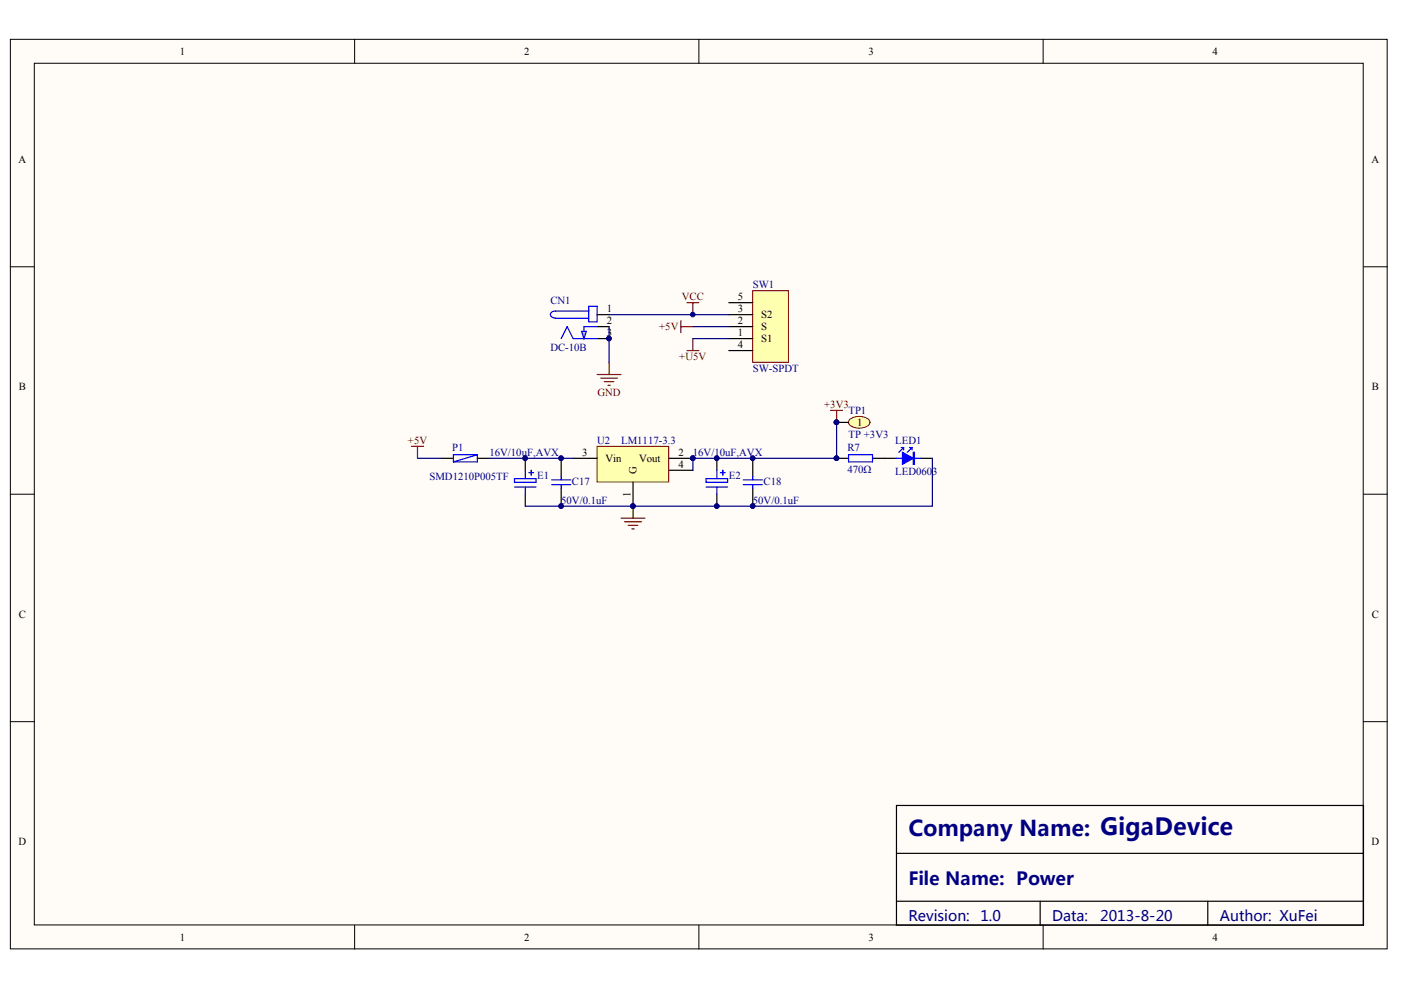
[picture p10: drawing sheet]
<svg xmlns="http://www.w3.org/2000/svg" width="297mm" height="210mm" viewBox="0 0 297 210" stroke-linecap="round" stroke-linejoin="round" font-family="sans-serif">
<defs><g id="words">
<text font-size="4.6" fill="#000080" x="192.6" y="177.2">Company Name: GigaDevice</text>
<text font-size="3.8" fill="#000080" x="192.6" y="187.6">File Name: Power</text>
<g font-size="3.1" fill="#000080">
<text x="192.6" y="195.4">Revision:</text>
<text x="207.9" y="195.4">1.0</text>
<text x="223.1" y="195.4">Data:</text>
<text x="233.2" y="195.4">2013-8-20</text>
<text x="258.6" y="195.4">Author: XuFei</text>
</g>
<g font-size="2.3">
<text x="38.1" y="11.6">1</text>
<text x="111.1" y="11.6">2</text>
<text x="184.1" y="11.6">3</text>
<text x="257.1" y="11.6">4</text>
<text x="3.9" y="34.5">A</text>
<text x="290.8" y="34.5">A</text>
<text x="156.4" y="63.7">5</text>
<text x="128.6" y="66.2">1</text>
<text x="128.6" y="71.3">3</text>
<text x="128.6" y="68.7">2</text>
<text x="156.4" y="66.2">3</text>
<text x="156.4" y="68.7">2</text>
<text x="156.4" y="71.3">1</text>
<text x="161.4" y="67.5">S2</text>
<text x="161.4" y="70">S</text>
<text x="156.4" y="73.8">4</text>
<text x="161.4" y="72.5">S1</text>
<text x="4" y="82.7">B</text>
<text x="290.9" y="82.7">B</text>
<text x="181.7" y="90.3">1</text>
<text x="123.4" y="96.7">3</text>
<text x="128.4" y="97.9">Vin</text>
<text x="135" y="100.5" transform="rotate(-90 135 100.5)">G</text>
<text x="135.5" y="97.9">Vout</text>
<text x="143.9" y="96.7">2</text>
<text x="143.9" y="99.2">4</text>
<text x="133.7" y="105.4" transform="rotate(-90 133.7 105.4)">1</text>
<text x="4" y="131">C</text>
<text x="290.9" y="131">C</text>
<text x="3.9" y="179.1">D</text>
<text x="290.8" y="179.1">D</text>
<text x="38.1" y="199.5">1</text>
<text x="111.1" y="199.5">2</text>
<text x="184.1" y="199.5">3</text>
<text x="257.1" y="199.5">4</text>
</g>
<g font-size="2.3" fill="#000080">
<text x="116.7" y="64.4">CN1</text>
<text x="159.6" y="61.1">SW1</text>
<text x="116.7" y="74.3">DC-10B</text>
<text x="159.6" y="78.9">SW-SPDT</text>
<text x="179.9" y="87.8">TP1</text>
<text x="95.9" y="95.7">P1</text>
<text x="126.6" y="94.1">U2</text>
<text x="131.7" y="94.1">LM1117-3.3</text>
<text x="179.7" y="95.7">R7</text>
<text x="179.9" y="92.9">TP +3V3</text>
<text x="189.8" y="94.1">LED1</text>
<text x="91" y="101.7">SMD1210P005TF</text>
<text x="103.8" y="96.7">16V/10uF,AVX</text>
<text x="113.9" y="101.5">E1</text>
<text x="146.9" y="96.7">16V/10uF,AVX</text>
<text x="154.5" y="101.5">E2</text>
<text x="179.7" y="100.2">470Ω</text>
<text x="189.8" y="100.7">LED0603</text>
<text x="119" y="106.8">50V/0.1uF</text>
<text x="121.2" y="102.8">C17</text>
<text x="159.6" y="106.8">50V/0.1uF</text>
<text x="161.9" y="102.8">C18</text>
</g>
<g font-size="2.3" fill="#800000">
<text x="144.6" y="63.7">VCC</text>
<text x="139.8" y="70">+5V</text>
<text x="144" y="76.4">+U5V</text>
<text x="126.7" y="84">GND</text>
<text x="174.7" y="86.5">+3V3</text>
<text x="86.5" y="94.1">+5V</text>
</g>
</g></defs>
<g fill="#fffcf8" stroke="#000" stroke-width=".21">
<path d="M2.2 8.3h291.9v192.9h-291.9z"/>
<path d="M7.3 13.4h281.7v182.7h-281.7z"/>
</g>
<path d="M75.2 8.3v5.1M148.2 8.3v5.1M221.2 8.3v5.1M2.2 56.6h5.1M289.1 56.6h5.1M2.2 104.8h5.1M289.1 104.8h5.1M2.2 153h5.1M289.1 153h5.1M75.2 196.2v5M148.2 196.2v5M221.2 196.2v5" fill="none" stroke="#000" stroke-width=".21"/>
<path d="M190.1 170.8h99v25.4h-99zM190.1 180.9h99M190.1 191.1h99M220.5 191.1v5.1M256.1 191.1v5.1" fill="none" stroke="#000" stroke-width=".25"/>
<path d="M126.6 94.6h15.2v7.6h-15.2z" fill="#ffffb0" stroke="#800000" stroke-width=".21"/>
<g fill="none" stroke="#000" stroke-width=".25">
<path d="M111.4 97.2v2.5M119 97.2v3.8M121.5 97.2h5.1M141.8 97.2h5.1M141.8 99.7h5.1M152 97.2v2.5M159.6 97.2v3.8M177.4 97.2h2.5M185 97.2h5.1M195.1 97.2h2.6M111.4 104.8v2.5M119 103.5v3.8"/>
<path d="M134.2 102.2v5.1M152 104.8v2.5M159.6 103.5v3.8"/>
</g>
<g fill="#000080" stroke="#000080" stroke-width=".21">
<circle cx="134.2" cy="107.3" r=".48"/>
<circle cx="146.9" cy="97.1" r=".48"/>
<circle cx="111.3" cy="97.1" r=".48"/>
<circle cx="152" cy="97.1" r=".48"/>
<circle cx="152" cy="107.3" r=".48"/>
<circle cx="119" cy="107.3" r=".48"/>
<circle cx="119" cy="97.1" r=".48"/>
<circle cx="159.6" cy="107.3" r=".48"/>
<circle cx="159.6" cy="97.1" r=".48"/>
<circle cx="177.3" cy="89.5" r=".48"/>
<circle cx="177.3" cy="97.1" r=".48"/>
</g>
<g fill="none" stroke="#00f" stroke-width=".25">
<path d="M111.4 99.7v1.8M112.6 99.7v1M152 99.7v1.8M153.3 99.7v1M179.9 96.4h5.1v1.5h-5.1zM190.1 97.2h1.2M191.1 94.9h.5M191.6 94.9l-1 1M191.6 94.9v.5M192.9 94.9h.5M193.4 94.9l-1 1M193.4 94.9v.5"/>
<path d="M193.9 97.2h1.2M109.1 101.5h4.5v.7h-4.5zM109.1 103.3h4.5M111.4 103.3v1.5M112.1 100.2h1M117 101.7h4M117 102.8h4M119 101v.7M119 102.8v.7M149.7 103.3h4.6M149.7 101.5h4.6v.7h-4.6zM152 103.3v1.5"/>
<path d="M152.7 100.2h1.1M157.6 101.7h4M157.6 102.8h4M159.6 101v.7M159.6 102.8v.7"/>
</g>
<path d="M176.1 87h2.5M177.4 87v2.6M131.7 109.9h5.1M132.4 110.6h3.6M133.2 111.4h2M134 112.1h.5M134.2 107.3v2.6" fill="none" stroke="#800000" stroke-width=".25"/>
<g fill="#00f" stroke="#00f" stroke-width=".25">
<path d="M191.3 95.9l2.3 1.3-2.3 1.2z"/>
<path d="M193.6 95.9h.3v2.5h-.3z" fill-rule="evenodd"/>
</g>
<path d="M197.7 97.2v10.1h-86.3" fill="none" stroke="#000080" stroke-width=".25"/>
<path d="M180.2 88.9a3.3 3.3 0 0 1 4.2 .3 1.07 1.07 0 0 1-1.1 1.4 3.2 3.2 0 0 1-3.3-.7l-.1-.4z" fill="#ffffb0" stroke="#800000" stroke-width=".21"/>
<path d="M93.6 97.2h2.5M101.2 97.2h2.5M177.4 89.6h2.5" fill="none" stroke="#000" stroke-width=".25"/>
<g fill="#000080" stroke="#000080" stroke-width=".21">
<circle cx="177.3" cy="89.5" r=".48"/>
<circle cx="146.9" cy="97.1" r=".48"/>
<circle cx="177.3" cy="97.1" r=".48"/>
</g>
<path d="M145.6 74.3h2.6M146.9 71.8v2.5" fill="none" stroke="#800000" stroke-width=".25"/>
<path d="M88.5 97.2h5.1M103.7 97.2h17.8M177.4 89.6v7.6h-30.5v2.5" fill="none" stroke="#000080" stroke-width=".25"/>
<path d="M101.2 96.4v1.5h-5.1M101.2 96.4h-5.1v1.5M101.2 96.4l-5.1 1.5" fill="none" stroke="#00f" stroke-width=".25"/>
<path d="M159.6 61.6h7.6v15.2h-7.6z" fill="#ffffb0" stroke="#800000" stroke-width=".21"/>
<path d="M126.6 66.7h2.5M126.6 69.3h2.5M126.6 71.8h2.5M154.5 64.2h5.1M154.5 66.7h5.1M154.5 69.3h5.1M154.5 71.8h5.1M154.5 74.3h5.1" fill="none" stroke="#000" stroke-width=".25"/>
<circle cx="129.1" cy="71.8" r=".48" fill="#000080" stroke="#000080" stroke-width=".21"/>
<path d="M117.7 67.5h7.1M121.5 71.8h5.1M124.8 64.9h1.8v3.3h-1.8zM124.8 65.7v.3h-7.1a.77 .77 0 0 0-1 .7 .77 .77 0 0 0 1 .7" fill="none" stroke="#00f" stroke-width=".25"/>
<path d="M123.3 70.3h1l-.5 1.5z" fill="#c0c0c0" stroke="#00f" stroke-width=".25"/>
<path d="M126.6 69.3h-2.8v1" fill="none" stroke="#00f" stroke-width=".25"/>
<g fill="#c0c0c0" stroke="#00f" stroke-width=".25">
<path d="M120.3 69.3l1.2 2.5z"/>
<path d="M120.3 69.3l-1.3 2.5z"/>
</g>
<g fill="#000080" stroke="#000080" stroke-width=".21">
<circle cx="129.1" cy="71.8" r=".48"/>
<circle cx="146.9" cy="66.7" r=".48"/>
</g>
<path d="M129.1 69.3v7.6M129.1 66.7h25.4M146.9 69.3h7.6M146.9 71.8h7.6" fill="none" stroke="#000080" stroke-width=".25"/>
<path d="M126.6 79.4h5.1M129.1 76.9v2.5M144.4 68v2.5M144.4 69.3h2.5M145.6 64.2h2.6M146.9 64.2v2.5M87.2 94.6h2.6M88.5 94.6v2.6M127.4 80.2h3.5M128.1 80.9h2.1M128.9 81.7h.5" fill="none" stroke="#800000" stroke-width=".25"/>
<use href="#words"/>
</svg>
